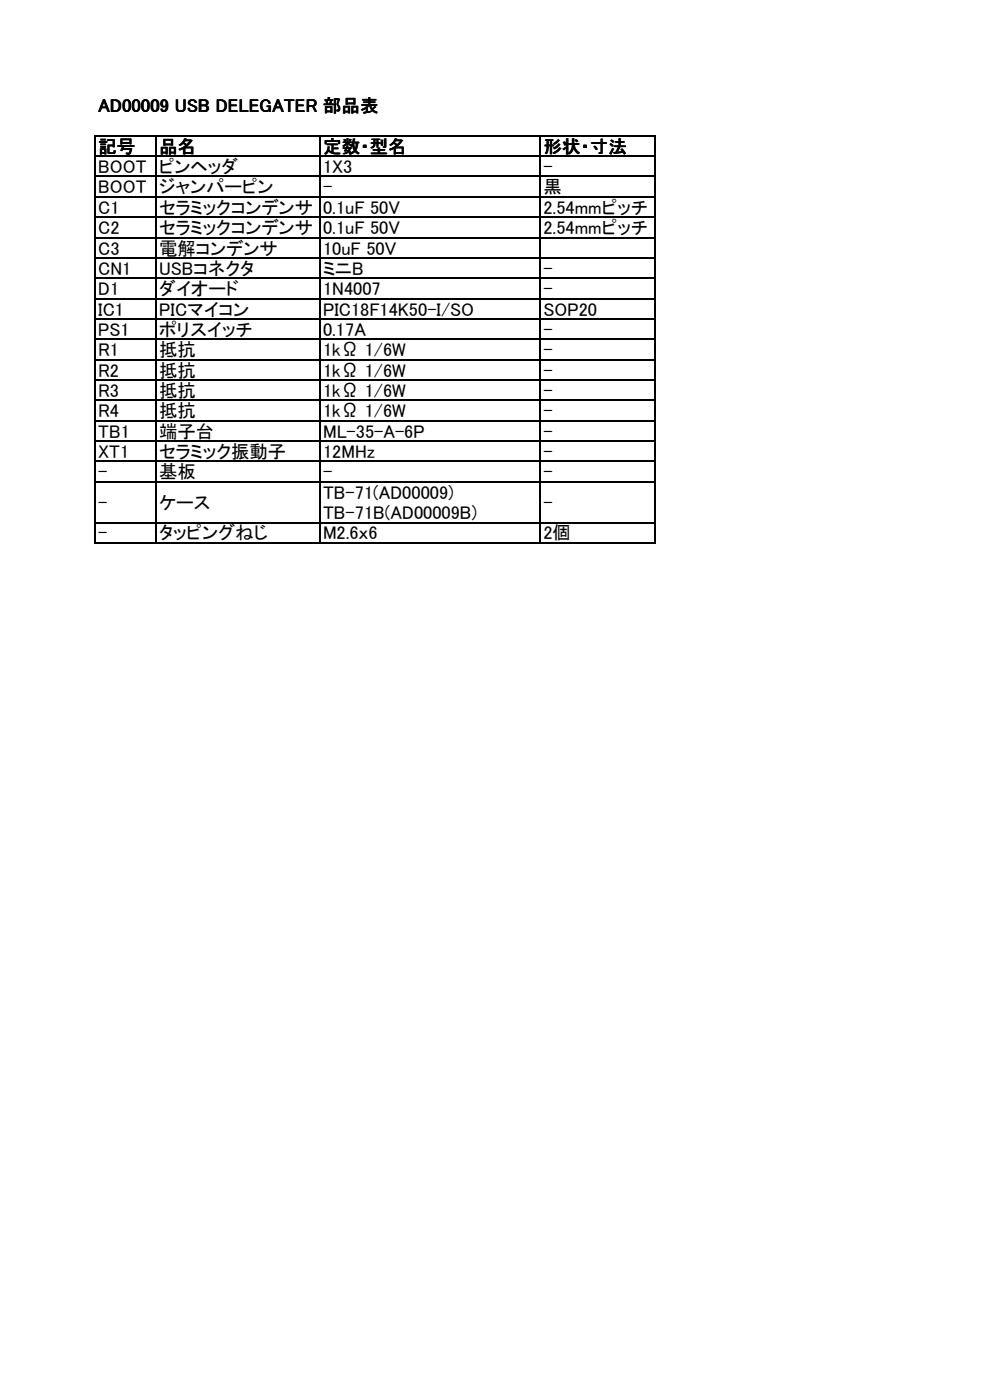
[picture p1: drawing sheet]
<svg xmlns="http://www.w3.org/2000/svg" width="210mm" height="297mm" viewBox="0 0 210 297" stroke-linecap="round" stroke-linejoin="round" font-family="sans-serif">
<defs><g id="words">
<g font-size="3.9">
<text x="20.9" y="23.8">AD00009 USB DELEGATER 部品表</text>
<text x="20.9" y="32.4">記号</text>
<text x="33.8" y="32.4">品名</text>
<text x="68.6" y="32.4">定数・型名</text>
<text x="115.4" y="32.4">形状・寸法</text>
<text x="20.8" y="36.7">BOOT ピンヘッダ</text>
<text x="20.8" y="41">BOOT ジャンパーピン</text>
<text x="68.5" y="36.7">1X3</text>
<text x="68.5" y="41">-</text>
<text x="115.3" y="41">黒</text>
<text x="115.3" y="36.7">-</text>
<text x="20.8" y="45.4">C1</text>
<text x="33.7" y="45.4">セラミックコンデンサ</text>
<text x="68.5" y="45.4">0.1uF 50V</text>
<text x="115.3" y="45.4">2.54mmピッチ</text>
<text x="20.8" y="49.7">C2</text>
<text x="20.8" y="54">C3</text>
<text x="33.7" y="49.7">セラミックコンデンサ</text>
<text x="33.7" y="54">電解コンデンサ</text>
<text x="68.5" y="49.7">0.1uF 50V</text>
<text x="68.5" y="54">10uF 50V</text>
<text x="115.3" y="49.7">2.54mmピッチ</text>
<text x="20.8" y="58.3">CN1</text>
<text x="33.7" y="58.3">USBコネクタ</text>
<text x="68.5" y="58.3">ミニB</text>
<text x="115.3" y="58.3">-</text>
<text x="20.8" y="62.6">D1</text>
<text x="33.7" y="62.6">ダイオード</text>
<text x="68.5" y="62.6">1N4007</text>
<text x="115.3" y="62.6">-</text>
<text x="20.8" y="66.9">IC1</text>
<text x="20.8" y="71.3">PS1</text>
<text x="33.7" y="66.9">PICマイコン</text>
<text x="33.7" y="71.3">ポリスイッチ</text>
<text x="68.5" y="66.9">PIC18F14K50-I/SO</text>
<text x="68.5" y="71.3">0.17A</text>
<text x="115.3" y="71.3">-</text>
<text x="115.3" y="66.9">SOP20</text>
<text x="20.8" y="75.6">R1</text>
<text x="33.7" y="75.6">抵抗</text>
<text x="68.5" y="75.6">1kΩ 1/6W</text>
<text x="115.3" y="75.6">-</text>
<text x="20.8" y="79.9">R2</text>
<text x="33.7" y="79.9">抵抗</text>
<text x="68.5" y="79.9">1kΩ 1/6W</text>
<text x="115.3" y="79.9">-</text>
<text x="20.8" y="84.2">R3</text>
<text x="20.8" y="88.5">R4</text>
<text x="33.7" y="84.2">抵抗</text>
<text x="33.7" y="88.5">抵抗</text>
<text x="68.5" y="84.2">1kΩ 1/6W</text>
<text x="68.5" y="88.5">1kΩ 1/6W</text>
<text x="115.3" y="84.2">-</text>
<text x="115.3" y="88.5">-</text>
<text x="20.8" y="92.9">TB1</text>
<text x="33.7" y="92.9">端子台</text>
<text x="68.5" y="92.9">ML-35-A-6P</text>
<text x="115.3" y="92.9">-</text>
<text x="20.8" y="97.2">XT1</text>
<text x="20.8" y="101.5">-</text>
<text x="33.7" y="101.5">基板</text>
<text x="33.7" y="97.2">セラミック振動子</text>
<text x="68.5" y="97.2">12MHz</text>
<text x="68.5" y="101.5">-</text>
<text x="115.3" y="101.5">-</text>
<text x="115.3" y="97.2">-</text>
<text x="20.8" y="108">-</text>
<text x="33.7" y="108">ケース</text>
<text x="68.5" y="105.8">TB-71(AD00009)</text>
<text x="115.3" y="108">-</text>
<text x="68.5" y="110.1">TB-71B(AD00009B)</text>
<text x="20.8" y="114.4">-</text>
<text x="33.7" y="114.4">タッピングねじ</text>
<text x="68.5" y="114.4">M2.6ｘ6</text>
<text x="115.3" y="114.4">2個</text>
</g>
</g></defs>
<g fill="none" stroke="#000" stroke-width=".34">
<path d="M20.2 28.6v86.7M20.3 28.8h118.8M20.3 33.1h118.8M20.3 37.4h118.8M33.1 29v86.3M67.9 29v86.3M114.6 29v86.3M138.9 29v86.3M20.3 41.8h118.8M20.3 46.1h118.8M20.3 50.4h118.8M20.3 54.7h118.8"/>
<path d="M20.3 59h118.8M20.3 63.3h118.8M20.3 67.7h118.8M20.3 72h118.8M20.3 76.3h118.8M20.3 80.6h118.8M20.3 84.9h118.8M20.3 89.3h118.8M20.3 93.6h118.8M20.3 97.9h118.8M20.3 102.2h118.8M20.3 110.8h118.8"/>
<path d="M20.3 115.2h118.8"/>
</g>
<use href="#words"/>
</svg>
